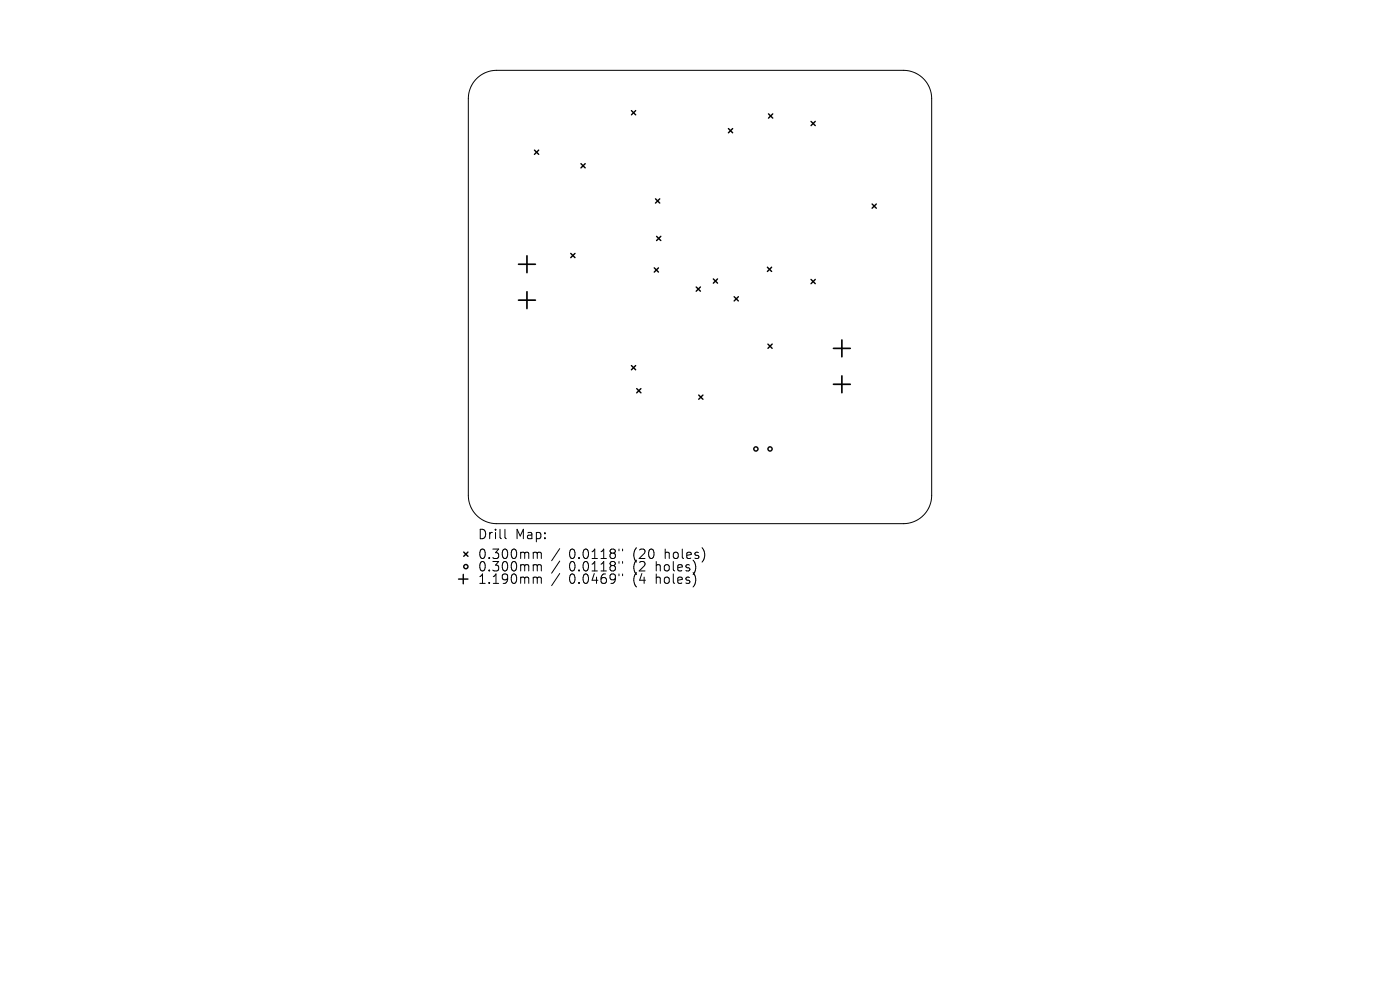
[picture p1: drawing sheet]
<svg xmlns="http://www.w3.org/2000/svg" width="297mm" height="210mm" viewBox="0 0 297 210" stroke-linecap="round" stroke-linejoin="round" font-family="sans-serif">
<defs><g id="words">
<g font-size="2.8">
<text x="101.3" y="114.7">Drill</text>
<text x="101.3" y="118.9">0.300mm</text>
<text x="109.3" y="114.7">Map:</text>
<text x="120.7" y="118.9">0.0118&quot;</text>
<text x="134.4" y="118.9">(20</text>
<text x="141.3" y="118.9">holes)</text>
<text x="101.3" y="121.5">0.300mm</text>
<text x="101.3" y="124.1">1.190mm</text>
<text x="120.7" y="121.5">0.0118&quot;</text>
<text x="120.7" y="124.1">0.0469&quot;</text>
<text x="134.4" y="121.5">(2</text>
<text x="134.4" y="124.1">(4</text>
<text x="139.4" y="121.5">holes)</text>
<text x="139.4" y="124.1">holes)</text>
</g>
</g></defs>
<g fill="none" stroke="#000" stroke-width=".21">
<path d="M101.1 16.7a6 6 0 0 1 4.3-1.8h86.3a6 6 0 0 1 6 6v84.2a6 6 0 0 1-6 6h-86.3a6 6 0 0 1-6-6v-84.2a6 6 0 0 1 1.7-4.2zM107.1 112.3v1.7l.3 .3M113.4 117.1l.5 .1 .1 .2M113.4 119.8h.3l.3 .3M114 117.4l.3-.3 .4 .1 .1 1.3M114 117.4v1.1M118.7 116.4l-1.7 2.6M118.7 119l-1.7 2.6M131.3 116.5v.4M131.3 119.1v.4M132.1 116.5v.4M132.1 119.1v.4"/>
<path d="M113.4 122.4h.3l.3 .3M114 120.1v1M114 122.7v1.1M114 120.1l.3-.3 .4 .1 .1 1.2M114 122.7l.3-.3 .4 .1 .1 1.3M118.7 121.7l-1.7 2.5M131.3 121.8v.3M132.1 121.8v.3"/>
</g>
<g fill="none" stroke="#000" stroke-width=".3">
<path d="M113.4 31.8l.9 .9M114.3 31.8l-.9 .9M123.2 34.7l.9 .9M124.1 34.7l-.9 .9M134 23.5l.9 .9M134.9 23.5l-.9 .9M154.5 27.3l.9 .9M155.4 27.3l-.9 .9M163 24.2l.9 .9M163.9 24.2l-.9 .9M172.1 25.7l.9 .9M173 25.7l-.9 .9"/>
<path d="M121.1 53.8l.9 .9M122 53.8l-.9 .9M138.8 56.8l.9 .9M139.1 42.2l.9 .9M139.3 50.1l.9 .9M139.7 56.8l-.9 .9M140 42.2l-.9 .9M140.2 50.1l-.9 .9M151.3 59.2l.9 .9M152.2 59.2l-.9 .9M162.8 56.7l.9 .9M163.7 56.7l-.9 .9"/>
<path d="M172.1 59.3l.9 .9M173 59.3l-.9 .9M185 43.3l.9 .9M185.9 43.3l-.9 .9M133.9 77.5l.9 .9M134.8 77.5l-.9 .9M147.7 60.9l.9 .9M148.6 60.9l-.9 .9M155.7 62.9l.9 .9M156.6 62.9l-.9 .9M162.9 73l.9 .9M163.8 73l-.9 .9"/>
<path d="M135.1 82.4l.9 .9M136 82.4l-.9 .9M148.2 83.8l.9 .9M149.1 83.8l-.9 .9M98.4 117.1l.9 .9M99.3 117.1l-.9 .9M97.3 122.8h2M98.3 121.8v2"/>
<circle cx="160.4" cy="95.2" r=".45"/>
<circle cx="163.4" cy="95.2" r=".45"/>
<circle cx="98.8" cy="120.2" r=".45"/>
</g>
<path d="M110 56.1h3.6M111.8 54.3v3.5M110 63.7h3.6M111.8 61.9v3.6M176.8 73.9h3.6M178.6 72.1v3.6M178.6 79.7v3.6M176.8 81.5h3.6" fill="none" stroke="#000" stroke-width=".36"/>
<use href="#words"/>
</svg>
